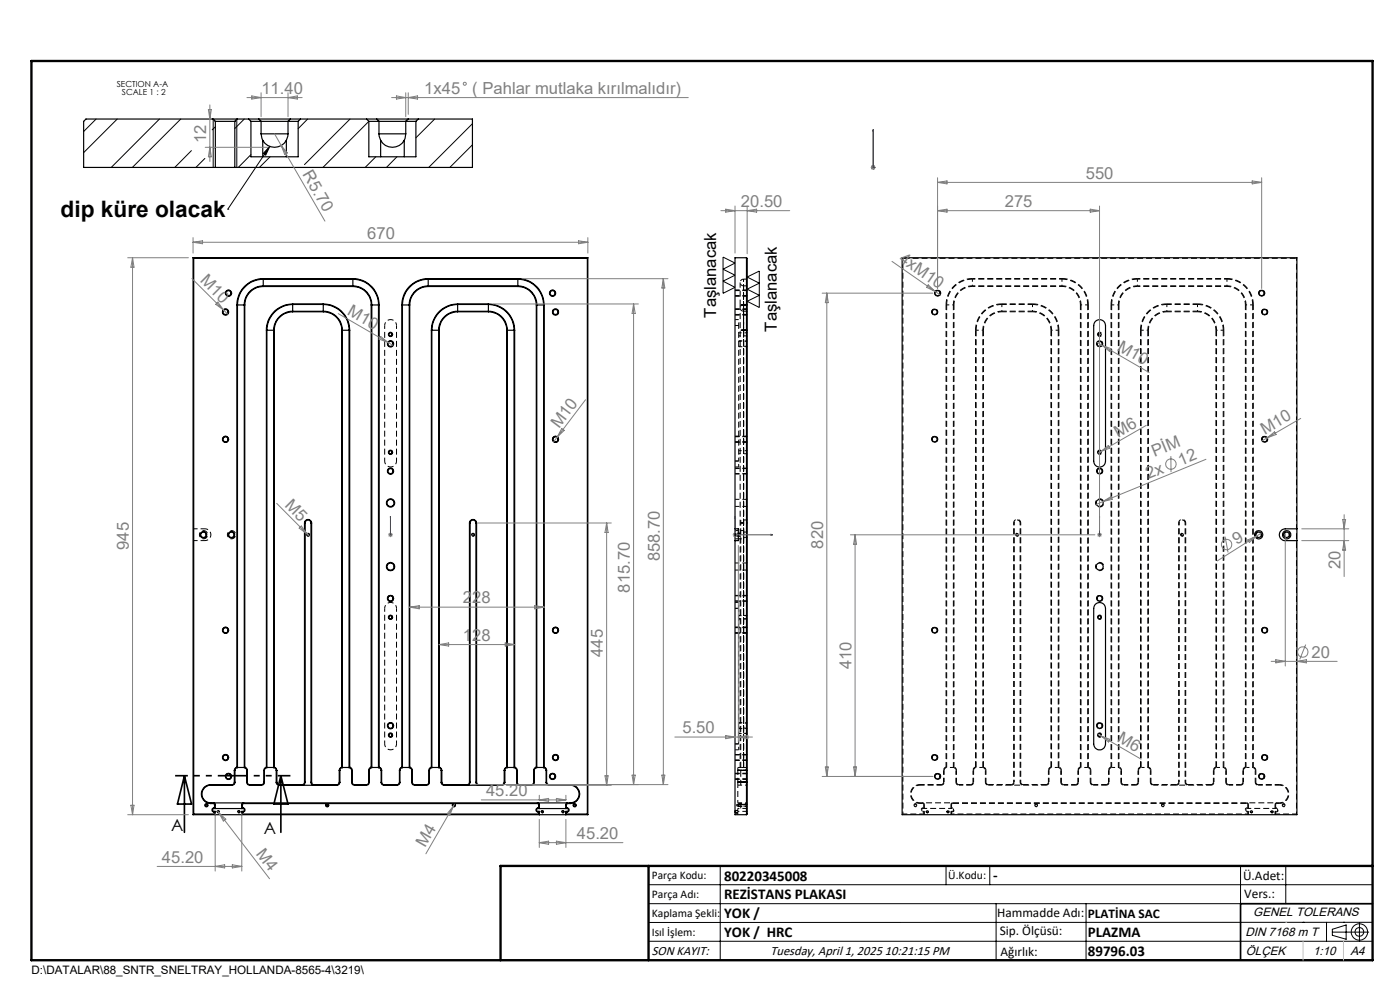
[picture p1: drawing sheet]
<svg xmlns="http://www.w3.org/2000/svg" width="297mm" height="210mm" viewBox="0 0 297 210" stroke-linecap="round" stroke-linejoin="round" font-family="sans-serif">
<defs><g id="words">
<text font-size="4.8" x="12.9" y="46">dip küre olacak</text>
<g font-size="3.5" fill="#808080">
<text x="55.5" y="19.9">11.40</text>
<text x="90" y="19.9">1x45</text>
<text x="100.2" y="19.9">( Pahlar mutlaka kırılmalıdır)</text>
<text x="43.8" y="30.4" transform="rotate(-90 43.8 30.4)">12</text>
<text x="64.1" y="37" transform="rotate(60 64.1 37)">R5.70</text>
<text x="230.4" y="37.9">550</text>
<text x="157.2" y="43.9">20.50</text>
<text x="213.2" y="43.9">275</text>
<text x="77.9" y="50.6">670</text>
<text x="42.3" y="59.7" transform="rotate(45 42.3 59.7)">M10</text>
<text x="190.5" y="55.3" transform="rotate(35 190.5 55.3)">4xM10</text>
<text x="73.5" y="66.7" transform="rotate(30 73.5 66.7)">M10</text>
<text x="236.9" y="74.2" transform="rotate(30 236.9 74.2)">M10</text>
<text x="118.6" y="91" transform="rotate(-53 118.6 91)">M10</text>
<text x="237.2" y="92.8" transform="rotate(-30 237.2 92.8)">M6</text>
<text x="268.3" y="92.2" transform="rotate(-30 268.3 92.2)">M10</text>
<text x="243.6" y="101.7" transform="rotate(-22 243.6 101.7)">2x</text>
<text x="244.9" y="96.9" transform="rotate(-22 244.9 96.9)">PİM</text>
<text x="250.5" y="98.8" transform="rotate(-22 250.5 98.8)">12</text>
<text x="60.3" y="107.4" transform="rotate(45 60.3 107.4)">M5</text>
<text x="27.3" y="116.7" transform="rotate(-90 27.3 116.7)">945</text>
<text x="139.9" y="119.1" transform="rotate(-90 139.9 119.1)">858.70</text>
<text x="174.6" y="116.4" transform="rotate(-90 174.6 116.4)">820</text>
<text x="262.4" y="115.5" transform="rotate(-32 262.4 115.5)">9</text>
<text x="133.6" y="125.7" transform="rotate(-90 133.6 125.7)">815.70</text>
<text x="284.4" y="120.7" transform="rotate(-90 284.4 120.7)">20</text>
<text x="98.2" y="128">228</text>
<text x="98.2" y="135.9">128</text>
<text x="127.9" y="139.3" transform="rotate(-90 127.9 139.3)">445</text>
<text x="180.6" y="142" transform="rotate(-90 180.6 142)">410</text>
<text x="278.2" y="139.5">20</text>
<text x="144.8" y="155.5">5.50</text>
<text x="236.9" y="157.2" transform="rotate(30 236.9 157.2)">M6</text>
<text x="103.1" y="168.9">45.20</text>
<text x="90.2" y="179.9" transform="rotate(-60 90.2 179.9)">M4</text>
<text x="122.4" y="177.9">45.20</text>
<text x="34.4" y="183">45.20</text>
<text x="54.2" y="181.2" transform="rotate(52 54.2 181.2)">M4</text>
</g>
<g font-size="3.5">
<text x="152" y="67.4" transform="rotate(-90 152 67.4)">Taşlanacak</text>
<text x="164.8" y="70.3" transform="rotate(-90 164.8 70.3)">Taşlanacak</text>
<text x="36.3" y="176.2">A</text>
<text x="56" y="177">A</text>
</g>
<g font-size="3.2">
<text x="153.6" y="190.8">REZİSTANS PLAKASI</text>
<text x="153.6" y="186.8">80220345008</text>
<text x="210.7" y="186.6">-</text>
<text x="153.6" y="194.8">YOK /</text>
<text x="153.6" y="198.8">YOK / HRC</text>
<text x="230.8" y="198.7">PLAZMA</text>
<text x="230.8" y="202.8">89796.03</text>
</g>
<g font-size="2.8">
<text x="263.7" y="186.7">Ü.Adet:</text>
<text x="263.9" y="190.5">Vers.:</text>
<text x="211.5" y="194.5">Hammadde Adı:</text>
<text x="230.8" y="194.7">PLATİNA SAC</text>
<text x="138.3" y="202.6">SON KAYIT:</text>
<text x="163.5" y="202.6">Tuesday, April 1, 2025 10:21:15 PM</text>
<text x="212.1" y="198.4">Sip. Ölçüsü:</text>
<text x="212.2" y="202.7">Ağırlık:</text>
</g>
<g font-size="2.6">
<text x="265.9" y="194.4">GENEL TOLERANS</text>
<text x="264.2" y="198.5">DIN 7168 m T</text>
<text x="264.3" y="202.6">ÖLÇEK</text>
<text x="278.5" y="202.6">1:10</text>
<text x="286.5" y="202.6">A4</text>
</g>
<g font-size="2.5">
<text x="138.3" y="186.4">Parça Kodu:</text>
<text x="138.3" y="190.5">Parça Adı:</text>
<text x="201.2" y="186.5">Ü.Kodu:</text>
<text x="138.3" y="194.5">Kaplama Şekli:</text>
<text x="138.3" y="198.6">Isıl İşlem:</text>
<text x="6.7" y="206.7">D:\DATALAR\88_SNTR_SNELTRAY_HOLLANDA-8565-4\3219\</text>
</g>
<g font-size="1.8">
<text x="24.8" y="18.4">SECTION A-A</text>
<text x="25.9" y="20.2">SCALE 1 : 2</text>
</g>
</g></defs>
<g fill="none" stroke="#000" stroke-width=".21" stroke-dasharray="1.3 .6" stroke-dashoffset=".7" stroke-linecap="butt">
<path d="M206.3 59.2v1.4M206.3 59.2h19M225.3 59.2v1.4M225.3 59.1h-19M241.3 59.2v1.4M260.3 59.2h-19M260.3 59.2v1.4M260.3 59.1h-19M157.7 64.7h-.7h.7M157.7 70h-.7h.7M200.8 64.7h1.5M206.3 60.6h19"/>
<path d="M206.3 60.8h19M207.1 70h1.4M212.5 64.6v1.4M219 64.6v1.4M224.5 70h-1.4M230.8 64.7h-1.5M235.8 64.7h1.5M241.3 60.8h19M242.1 70h1.4M247.5 64.6v1.4M254 64.6v1.4M259.5 70h-1.4"/>
<path d="M260.3 60.6h-19M265.8 64.7h-1.5M42.3 113.4a.88 .88 0 0 0 1.3 .8 .88 .88 0 0 0 .1-1.5 .88 .88 0 0 0-1.4 .5v.2M48.2 113.4a.87 .87 0 0 1 1.3-.8 .87 .87 0 0 1 .2 1.5 .87 .87 0 0 1-1.4-.5l-.1-.2M232.4 106.7a.87 .87 0 0 0 1.3 .8 .87 .87 0 0 0 .1-1.5 .87 .87 0 0 0-1.4 .5v.2M232.4 120.2a.87 .87 0 0 0 1.3 .8 .87 .87 0 0 0 .1-1.5 .87 .87 0 0 0-1.4 .5v.2M156.5 166.5v3.8M194.2 171a.25 .25 0 0 0 .3-.2 .25 .25 0 0 0-.3-.3 .25 .25 0 0 0-.2 .4M195.8 171.4a.44 .44 0 0 0-.4 .4 .44 .44 0 0 0 .4 .4M196.7 172.4a.25 .25 0 0 0 .3-.2 .25 .25 0 0 0-.3-.3 .25 .25 0 0 0-.2 .3M201 172.4a.25 .25 0 0 0 .4-.2 .25 .25 0 0 0-.3-.3 .25 .25 0 0 0-.2 .3M202 172.2a.44 .44 0 0 0 .4-.4 .44 .44 0 0 0-.4-.4"/>
<path d="M219.8 171a.25 .25 0 0 0 .3-.2 .25 .25 0 0 0-.3-.3 .25 .25 0 0 0-.2 .4M246.7 171a.25 .25 0 0 0 .3-.2 .25 .25 0 0 0-.3-.3 .25 .25 0 0 0-.2 .4M264.6 171.4a.44 .44 0 0 0-.4 .4 .44 .44 0 0 0 .4 .4M265.4 172.4a.25 .25 0 0 0 .3-.2 .25 .25 0 0 0-.2-.3 .25 .25 0 0 0-.3 .3M269.8 172.4a.25 .25 0 0 0 .3-.2 .25 .25 0 0 0-.3-.3 .25 .25 0 0 0-.2 .3M270.7 172.2a.44 .44 0 0 0 .5-.4 .44 .44 0 0 0-.5-.4M272.3 171a.25 .25 0 0 0 .3-.2 .25 .25 0 0 0-.3-.3 .25 .25 0 0 0-.2 .4"/>
</g>
<g fill="none" stroke="#000" stroke-width=".21" stroke-dasharray="1.3 .6" stroke-dashoffset=".5" stroke-linecap="butt">
<path d="M157.7 59.2a.71 .71 0 0 0-.7 .7 .71 .71 0 0 0 .7 .7M84.1 69v28.8M157.7 64.7v-4.1M157.7 64.6a.71 .71 0 0 0-.7 .7 .71 .71 0 0 0 .7 .7M157.7 70v-4M157.7 66v4M157.7 60.6v4.1M197.6 66.2a.66 .66 0 0 0 1 .6 .66 .66 0 0 0 .1-1.1 .66 .66 0 0 0-1 .3l-.1 .2M198.3 62.2a.66 .66 0 0 0 .9 .6 .66 .66 0 0 0 .1-1.1 .66 .66 0 0 0-1 .3v.2M232.6 72.9a.66 .66 0 0 0 1 .6 .66 .66 0 0 0 .1-1.1 .66 .66 0 0 0-1 .4l-.1 .1M267 62.2a.66 .66 0 0 0 .9 .6 .66 .66 0 0 0 .2-1.1 .66 .66 0 0 0-1.1 .3v.2M267.6 66.2a.66 .66 0 0 0 1 .6 .66 .66 0 0 0 .1-1.1 .66 .66 0 0 0-1 .3l-.1 .2"/>
<path d="M81.6 97.8v-28.8M156.7 97.8v-28.8M197.6 93.2a.66 .66 0 0 0 1 .6 .66 .66 0 0 0 .1-1.1 .66 .66 0 0 0-1 .3l-.1 .2M232.6 99.9a.66 .66 0 0 0 1 .6 .66 .66 0 0 0 .1-1.1 .66 .66 0 0 0-1 .4l-.1 .1M267.6 93.2a.66 .66 0 0 0 1 .6 .66 .66 0 0 0 .1-1.1 .66 .66 0 0 0-1 .3l-.1 .2M84.1 129v28.8M197.6 133.7a.66 .66 0 0 0 1 .6 .66 .66 0 0 0 .1-1.1 .66 .66 0 0 0-1 .3l-.1 .2M232.6 126.9a.66 .66 0 0 0 1 .6 .66 .66 0 0 0 .1-1.1 .66 .66 0 0 0-1 .4l-.1 .1M267.6 133.7a.66 .66 0 0 0 1 .6 .66 .66 0 0 0 .1-1.1 .66 .66 0 0 0-1 .3l-.1 .2M81.6 157.8v-28.8M156.7 157.8v-28.8M232.6 153.9a.66 .66 0 0 0 1 .6 .66 .66 0 0 0 .1-1.1 .66 .66 0 0 0-1 .4l-.1 .1"/>
<path d="M195.8 171.5a.31 .31 0 0 0-.3 .3 .31 .31 0 0 0 .3 .3M197.6 160.7a.66 .66 0 0 0 1 .6 .66 .66 0 0 0 .1-1.1 .66 .66 0 0 0-1 .3l-.1 .2M198.3 164.7a.66 .66 0 0 0 .9 .6 .66 .66 0 0 0 .1-1.1 .66 .66 0 0 0-1 .3v.2M199.7 166.5a.62 .62 0 0 0 .6-.6M200.3 163.4a.63 .63 0 0 1 .6-.6M200.7 162.7l-.4 .3-.1 .4M202 172.1a.31 .31 0 0 0 .3-.3 .31 .31 0 0 0-.3-.3M202.2 162.8a.62 .62 0 0 1 .6 .6M202.8 165.9a.63 .63 0 0 0 .6 .6M202.9 163.4l-.1-.4-.4-.3M205.9 166.5a.62 .62 0 0 0 .6-.6M206.5 163.4a.63 .63 0 0 1 .7-.6"/>
<path d="M207 162.7l-.4 .3-.2 .4M208.4 162.8a.63 .63 0 0 1 .6 .6M209 165.9a.62 .62 0 0 0 .7 .6M209.2 163.4l-.2-.4-.4-.3M214.5 166.5a.62 .62 0 0 0 .7-.6M216.4 165.9a.62 .62 0 0 0 .6 .6M221.9 166.5a.62 .62 0 0 0 .6-.6M222.5 163.4a.63 .63 0 0 1 .7-.6M223 162.7l-.4 .3-.2 .4M224.4 162.8a.62 .62 0 0 1 .6 .6M225 165.9a.63 .63 0 0 0 .7 .6M225.2 163.4l-.2-.4-.4-.3"/>
<path d="M228.2 166.5a.63 .63 0 0 0 .6-.6M228.8 163.4a.62 .62 0 0 1 .6-.6M229.2 162.7l-.4 .3-.1 .4M230.7 162.8a.62 .62 0 0 1 .6 .6M231.3 165.9a.63 .63 0 0 0 .6 .6M231.4 163.4l-.1-.4-.4-.3M234.7 166.5a.63 .63 0 0 0 .6-.6M235.3 163.4a.62 .62 0 0 1 .6-.6M235.7 162.7l-.4 .3-.1 .4M237.2 162.8a.62 .62 0 0 1 .6 .6M237.8 165.9a.63 .63 0 0 0 .6 .6M237.9 163.4l-.1-.4-.4-.3"/>
<path d="M240.9 166.5a.63 .63 0 0 0 .6-.6M241.5 163.4a.63 .63 0 0 1 .7-.6M242 162.7l-.4 .3-.2 .4M243.4 162.8a.63 .63 0 0 1 .6 .6M244 165.9a.62 .62 0 0 0 .7 .6M244.2 163.4l-.2-.4-.4-.3M249.5 166.5a.62 .62 0 0 0 .7-.6M251.4 165.9a.63 .63 0 0 0 .6 .6M256.9 166.5a.62 .62 0 0 0 .6-.6M257.5 163.4a.63 .63 0 0 1 .7-.6M258 162.7l-.4 .3-.2 .4M259.4 162.8a.62 .62 0 0 1 .6 .6"/>
<path d="M260 165.9a.63 .63 0 0 0 .7 .6M260.2 163.4l-.2-.4-.4-.3M263.2 166.5a.62 .62 0 0 0 .6-.6M263.8 163.4a.63 .63 0 0 1 .6-.6M264.2 162.7l-.4 .3-.1 .4M264.6 172.1a.31 .31 0 0 1-.3-.3 .31 .31 0 0 1 .3-.3M265.7 162.8a.63 .63 0 0 1 .6 .6M266.3 165.9a.62 .62 0 0 0 .6 .6M266.4 163.4l-.1-.4-.4-.3M267 164.7a.66 .66 0 0 0 .9 .6 .66 .66 0 0 0 .2-1.1 .66 .66 0 0 0-1.1 .3v.2M267.6 160.7a.66 .66 0 0 0 1 .6 .66 .66 0 0 0 .1-1.1 .66 .66 0 0 0-1 .3l-.1 .2M270.7 171.5a.31 .31 0 0 1 .4 .3 .31 .31 0 0 1-.4 .3"/>
</g>
<g fill="none" stroke="#000" stroke-width=".21" stroke-dasharray="1.3 .6" stroke-dashoffset=".6" stroke-linecap="butt">
<path d="M81.6 69a1.26 1.26 0 0 1 1.3-1.2 1.26 1.26 0 0 1 1.2 1.2M156.7 69v-1.2M84.1 97.8a1.26 1.26 0 0 1-1.2 1.3 1.26 1.26 0 0 1-1.3-1.3M156.7 99.1v-1.3M43.5 112.2a1.25 1.25 0 0 1 1.2 1.2 1.25 1.25 0 0 1-1.2 1.3M156 113.7h1.1M156.6 114.3h1.2M157.1 110.9h1.3M157.1 113.2h-1.1M157.1 113.7h-1.1M157.1 113.1h-1.1M157.8 112.5h-1.2"/>
<path d="M158.4 110.3h-1.3M81.6 129a1.26 1.26 0 0 1 1.3-1.2 1.26 1.26 0 0 1 1.2 1.2M156.7 129v-1.2M84.1 157.8a1.26 1.26 0 0 1-1.2 1.3 1.26 1.26 0 0 1-1.3-1.3M156.7 159.1v-1.3M156.4 171h2M157.1 170.7h1.3M157.1 165.9h1.3M158.4 170.7h-1.3M158.4 165.9h-1.3M158.4 170.6h-2M193.9 170.8a.33 .33 0 0 0 .5 .3 .33 .33 0 0 0 .1-.5 .33 .33 0 0 0-.6 .1v.1"/>
<path d="M194 170.8a.21 .21 0 0 1 .3-.2 .21 .21 0 0 1 .1 .3 .21 .21 0 0 1-.4 0v-.1M195.2 170.3a1.88 1.88 0 0 1-1.9-1.9 1.88 1.88 0 0 1 1.9-1.9M202.2 162.8h-1.3M208.4 162.8h-1.2M219.5 170.8a.33 .33 0 0 0 .5 .3 .33 .33 0 0 0 .1-.5 .33 .33 0 0 0-.6 .1v.1M219.6 170.8a.21 .21 0 0 1 .3-.2 .21 .21 0 0 1 .1 .3 .21 .21 0 0 1-.3 0l-.1-.1M224.4 162.8h-1.2M230.7 162.8h-1.3M235.9 162.8h1.3M242.2 162.8h1.2M246.4 170.8a.33 .33 0 0 0 .5 .3 .33 .33 0 0 0 .1-.5 .33 .33 0 0 0-.6 .1v.1M246.5 170.8a.21 .21 0 0 1 .3-.2 .21 .21 0 0 1 .1 .3 .21 .21 0 0 1-.4 0v-.1"/>
<path d="M258.2 162.8h1.2M264.4 162.8h1.3M264.7 172.7h-62.8M271.4 170.3h-76.2M271.4 166.5a1.88 1.88 0 0 1 1.9 1.9 1.88 1.88 0 0 1-1.9 1.9M272 170.8a.33 .33 0 0 0 .5 .3 .33 .33 0 0 0 .1-.5 .33 .33 0 0 0-.6 .1v.1M272.1 170.8a.21 .21 0 0 1 .3-.2 .21 .21 0 0 1 .1 .3 .21 .21 0 0 1-.3 0l-.1-.1"/>
</g>
<g fill="none" stroke="#000" stroke-width=".21" stroke-dasharray="1.3 .6" stroke-dashoffset=".3" stroke-linecap="butt">
<path d="M158.4 59.2h-.7M156 61.5h2.5M156 62.8h2.5M157.7 60.6h.7M157.7 64.7h.7M157.7 66h.7M157.7 70h.7M158.4 64.7h-.7M158.4 70h-.7M158.4 64.6h-.7M158.5 66.8h-2.5M158.5 65.5h-2.5"/>
<path d="M202.3 64.7a4 4 0 0 1 4-4.1M208.5 70a4 4 0 0 1 4-4M219 66a4 4 0 0 1 4.1 4M225.3 60.6a4 4 0 0 1 4 4.1M241.3 60.6a4 4 0 0 0-4 4.1M247.5 66a4 4 0 0 0-4 4M258.1 70a4 4 0 0 0-4.1-4M264.3 64.7a4 4 0 0 0-4-4.1M158.5 93.8h-2.5M158.5 92.5h-2.5M158.5 99.3h-2.5M41 112.2h2.5"/>
<path d="M43.5 114.7h-2.5M156 114.3h.6M156.6 112.5h-.6M158.5 100.5h-2.5M158.5 134.3h-2.5M158.5 133h-2.5M158.5 127.5h-2.5M158.5 126.3h-2.5M156 164h2.5M156 165.3h2.5M156.5 172.1v.7M156.5 163.4v2.5"/>
<path d="M158.4 162.8h-.7M158.5 161.3h-2.5M158.5 160h-2.5M195.2 166.5h4.5M196 172.7h-4.5M196 170.7v.7M196.1 172.1v.7M199.7 166.4h-4.5M200.2 163.4v2.5M200.3 163.4v2.5M201.7 172.8v-.7M201.9 171.4v-.7"/>
<path d="M202.8 165.9v-2.5M202.9 165.9v-2.5M203.4 166.5h2.5M205.9 166.4h-2.5M206.4 163.4v2.5M206.5 163.4v2.5M209 165.9v-2.5M209.2 165.9v-2.5M222.4 163.4v2.5M222.5 163.4v2.5M225 165.9v-2.5M225.2 165.9v-2.5"/>
<path d="M225.7 166.5h2.5M228.2 166.4h-2.5M228.7 163.4v2.5M228.8 163.4v2.5M231.3 165.9v-2.5M231.4 165.9v-2.5M235.2 163.4v2.5M235.3 165.9v-2.5M237.8 163.4v2.5M237.9 165.9v-2.5M238.4 166.5h2.5M240.9 166.4h-2.5"/>
<path d="M241.4 163.4v2.5M241.5 165.9v-2.5M244 163.4v2.5M244.2 165.9v-2.5M257.4 163.4v2.5M257.5 165.9v-2.5M260 163.4v2.5M260.2 165.9v-2.5M260.7 166.5h2.5M263.2 166.4h-2.5M263.7 163.4v2.5M263.8 165.9v-2.5"/>
<path d="M264.7 170.7v.7M264.8 172.8v-.7M266.3 163.4v2.5M266.4 165.9v-2.5M266.9 166.5h4.5M270.5 172.1v.7M270.6 171.4v-.7M271.4 166.4h-4.5M275 172.7h-4.4"/>
</g>
<g fill="none" stroke="#000" stroke-width=".25">
<path d="M45.2 25.3h5.1M45.2 25.3h-27l-.5 .4v9.8h28M45.2 25.3l.5 .4M45.7 25.7h4.1M45.7 35.5h4.1M45.7 25.7v9.8M49.8 25.7v9.8M50.3 25.3l-.5 .4M50.3 25.3h2.4M52.7 25.3h2.2M52.7 25.3l.5 .4M53.2 25.7h2.2"/>
<path d="M53.2 25.7v7.6h10.1v-7.6M54.9 25.3h6.6M54.9 25.3l.5 .4M55.4 28.4l.3 1.4M55.4 25.7h5.7M55.4 28.4h5.7M55.4 25.7v2.7M55.7 29.8a2.86 2.86 0 0 0 5 0M55.7 29.8v3.5M60.7 29.8v3.5M61.1 25.7v3.2l-.4 .9M61.1 25.7h2.2"/>
<path d="M63.7 25.3h-2.1l-.5 .4M63.7 25.3h14.1M63.7 25.3l-.4 .4M77.8 25.3h2.1M77.8 25.3l.4 .4M78.2 25.7h2.2M78.2 25.7v7.6h10v-7.6M79.9 25.3h6.6M79.9 25.3l.5 .4M80.4 28.4l.4 1.4M80.4 25.7h5.7M80.4 28.4h5.7"/>
<path d="M80.4 25.7v2.7M80.8 29.8a2.86 2.86 0 0 0 5 0M80.8 29.8v3.5M85.8 29.8v3.5M86.1 28.4l-.3 1.4M86.1 25.7h2.1M86.1 25.7v2.7M88.8 25.3h-2.2l-.5 .4M88.8 25.3h11.4v10.2h-50.4M88.8 25.3l-.6 .4M41 54.7l.1 .1M41 54.7h83.7"/>
<path d="M41 54.7v118.1M41.1 54.8v117.9M41.1 54.8h83.5M55.8 59.1a5.5 5.5 0 0 0-5.5 5.6M55.8 59.2a5.5 5.5 0 0 0-5.4 5.5M55.8 59.2v1.4M55.8 59.1h19.1M55.8 59.1v.1M55.8 59.2h19.1M74.9 59.1a5.6 5.6 0 0 1 5.5 5.6M74.9 59.2a5.5 5.5 0 0 1 5.4 5.5M74.9 59.2v1.4"/>
<path d="M74.9 59.1v.1M90.8 59.1a5.5 5.5 0 0 0-5.5 5.6M90.8 59.2a5.5 5.5 0 0 0-5.4 5.5M90.8 59.2v1.4M90.8 59.1h19.1M90.8 59.1v.1M90.8 59.2h19.1M109.9 59.1a5.6 5.6 0 0 1 5.5 5.6M109.9 59.2a5.5 5.5 0 0 1 5.4 5.5M109.9 59.2v1.4M109.9 59.1v.1M124.6 54.8v117.9"/>
<path d="M124.7 54.7l-.1 .1M124.7 54.7v118.1M158.4 54.7h-2.5v57.5M158.4 54.7v118.1M158.4 54.7l.1 .1v117.9l-.1 .1M191.4 54.7h83.7v118.1h-83.7zM50.3 64.7v98M50.3 64.7h.1M50.4 64.7h1.4M50.4 64.7v98.1M51.8 64.7h.1M51.8 64.7v98.1"/>
<path d="M51.9 64.7v98M55.8 60.8a4 4 0 0 0-3.9 3.9M55.8 60.6a4 4 0 0 0-4 4.1M55.8 60.8h19.1M55.8 60.6v.2M55.8 60.6h19.1M56.5 70.1h.1M56.5 70.1v92.6M56.6 70.1h1.5M56.6 70.1v92.7M58.1 70.1h.1M58.1 70.1v92.7"/>
<path d="M58.2 70.1v92.6M62.1 66.1a4 4 0 0 0-3.9 4M62.1 64.5a5.5 5.5 0 0 0-5.6 5.6M62.1 64.6a5.5 5.5 0 0 0-5.5 5.5M62.1 66a4 4 0 0 0-4 4.1M62.1 64.6v1.4M62.1 66.1h6.5M62.1 64.5h6.5M62.1 66h6.5M62.1 64.5v.1M62.1 66v.1M62.1 64.6h6.5"/>
<path d="M68.6 66.1a3.9 3.9 0 0 1 3.9 4M68.6 66a4 4 0 0 1 4 4.1M68.6 64.6a5.5 5.5 0 0 1 5.4 5.5M68.6 64.5a5.6 5.6 0 0 1 5.6 5.6M68.6 64.6v1.4M68.6 64.5v.1M68.6 66v.1M72.5 70.1v92.6M72.5 70.1h.1M72.6 70.1h1.4M72.6 70.1v92.7M74 70.1h.2"/>
<path d="M74 70.1v92.7M74.2 70.1v92.6M74.9 60.8a3.9 3.9 0 0 1 3.8 3.9M74.9 60.6a4.1 4.1 0 0 1 4 4.1M74.9 60.6v.2M78.7 64.7v98M78.7 64.7h.2M78.9 64.7h1.4M78.9 64.7v98.1M80.3 64.7h.1M80.3 64.7v98.1M80.4 64.7v98"/>
<path d="M85.3 64.7v98M85.3 64.7h.1M85.4 64.7h1.4M85.4 64.7v98.1M86.8 64.7h.1M86.8 64.7v98.1M86.9 64.7v98M90.8 60.8a4 4 0 0 0-3.9 3.9M90.8 60.6a4.1 4.1 0 0 0-4 4.1M90.8 60.8h19.1M90.8 60.6v.2M90.8 60.6h19.1"/>
<path d="M91.5 70.1h.1M91.5 70.1v92.6M91.6 70.1h1.5M91.6 70.1v92.7M93.1 70.1h.1M93.1 70.1v92.7M93.2 70.1v92.6M97.1 64.5a5.6 5.6 0 0 0-5.6 5.6M97.1 64.6a5.5 5.5 0 0 0-5.5 5.5M97.1 66.1a4 4 0 0 0-3.9 4M97.1 66a4 4 0 0 0-4 4.1M97.1 64.6v1.4"/>
<path d="M97.1 66.1h6.5M97.1 64.5h6.5M97.1 64.5v.1M97.1 66v.1M97.1 66h6.5M97.1 64.6h6.5M103.6 64.6a5.5 5.5 0 0 1 5.4 5.5M103.6 64.5a5.6 5.6 0 0 1 5.6 5.6M103.6 66.1a3.9 3.9 0 0 1 3.9 4M103.6 66a4 4 0 0 1 4 4.1M103.6 64.6v1.4M103.6 64.5v.1"/>
<path d="M103.6 66v.1M107.5 70.1h.1M107.5 70.1v92.6M107.6 70.1h1.4M107.6 70.1v92.7M109 70.1h.2M109 70.1v92.7M109.2 70.1v92.6M109.9 60.8a4 4 0 0 1 3.9 3.9M109.9 60.6a4.1 4.1 0 0 1 4 4.1M109.9 60.6v.2M113.8 64.7v98"/>
<path d="M113.8 64.7h.1M113.9 64.7h1.4M113.9 64.7v98.1M115.3 64.7h.1M115.3 64.7v98.1M115.4 64.7v98M232.4 68.2a1.26 1.26 0 0 1 1.3-.3 1.26 1.26 0 0 1 .8 1.2v28.7a1.25 1.25 0 0 1-1.2 1.3 1.25 1.25 0 0 1-1.3-1.3v-28.7zM64.6 110.9a.76 .76 0 0 1 .8-.7 .76 .76 0 0 1 .7 .7M64.6 110.9v55M64.6 110.9h.1M64.7 110.9a.62 .62 0 0 1 .7-.6 .62 .62 0 0 1 .6 .6M64.7 110.9v55"/>
<path d="M66 110.9h.1M66 110.9v55M66.1 110.9v55M99.6 110.9a.76 .76 0 0 1 .7-.7 .76 .76 0 0 1 .8 .7M99.6 110.9v55M99.6 110.9h.1M99.7 110.9a.62 .62 0 0 1 .6-.6 .62 .62 0 0 1 .7 .6M99.7 110.9v55M101 110.9h.1M101 110.9v55M101.1 110.9v55M155.9 112.2v2.5"/>
<path d="M155.9 114.7v58.1h2.5M155.9 112.2h.7v2.5h-.7M275.1 112.2h-2.4a1.25 1.25 0 0 0-1.3 1.2 1.25 1.25 0 0 0 1.3 1.3h2.4M232.4 128.2a1.26 1.26 0 0 1 1.3-.3 1.26 1.26 0 0 1 .8 1.2v28.7a1.25 1.25 0 0 1-1.2 1.3 1.25 1.25 0 0 1-1.3-1.3v-28.7zM41 172.8h83.7M41.1 172.7h4.4M41.1 172.7l-.1 .1M44.7 166.4a2.01 2.01 0 0 0-2 2 2.01 2.01 0 0 0 2 2.1M44.7 166.6a1.87 1.87 0 0 0-1.8 1.8 1.87 1.87 0 0 0 1.8 1.9M44.7 170.5h.6M44.7 166.4h4.5M44.7 166.4v.2"/>
<path d="M44.7 170.3v.2M44.7 166.6h4.5M44.7 170.3h76.3M45.3 170.5l.2 .2M45.3 170.5v-.2l.2 .1 .1 .3M45.4 171.4a.44 .44 0 0 0-.4 .4 .44 .44 0 0 0 .4 .5M45.4 171.5a.3 .3 0 0 0-.3 .3 .3 .3 0 0 0 .3 .3M45.4 172.3h.1M45.4 171.4h.1M45.4 172.1h.2M45.4 171.5h6.1M45.4 171.4v.1"/>
<path d="M45.4 172.1v.2M45.5 170.7v.7M45.5 172.3v.4M45.5 170.7h.1M45.6 172.1v.7l-.1-.1M45.6 172.1l-.1 .2M45.6 170.7v.8l-.1-.1M49.2 166.4v.2M49.7 165.9l-.2 .5h-.3M49.7 163.4v2.5M49.7 165.9h.1M49.7 163.4h.1"/>
<path d="M49.8 165.9a.6 .6 0 0 1-.6 .7M49.8 163.4v2.5M50.3 162.7l-.4 .3-.2 .4M50.3 162.7l.1 .1M50.4 162.8l-.5 .3-.1 .3M50.4 162.8h1.4M51.3 172.1h.2M51.3 172.1l.1 .2M51.3 172.1v.7l.1-.1M51.3 170.7v.8l.1-.1M51.3 170.7h.1M51.4 172.3h.1"/>
<path d="M51.4 172.7h62.9M51.4 171.4h.1M51.4 170.7v.7M51.4 172.3v.4M51.5 171.5a.3 .3 0 0 1 .4 .3 .3 .3 0 0 1-.4 .3M51.5 171.4a.44 .44 0 0 1 .5 .4 .44 .44 0 0 1-.5 .5M51.5 171.4v.1M51.5 172.1v.2M51.7 170.5l-.3 .2M51.7 170.5v-.2l-.3 .1-.1 .3M51.7 170.5h62.3M51.8 162.8l.3 .1 .3 .5"/>
<path d="M51.9 162.7a.68 .68 0 0 1 .6 .7M51.9 162.7l-.1 .1M52.4 165.9a.6 .6 0 0 0 .6 .7M52.4 165.9h.1M52.4 163.4h.1M52.4 163.4v2.5M52.5 165.9a.49 .49 0 0 0 .5 .5M52.5 163.4v2.5M53 166.4h2.5M53 166.6h2.5M53 166.4v.2M55.5 166.4v.2"/>
<path d="M56 165.9l-.3 .5h-.2M56 163.4v2.5M56 165.9h.1M56 163.4h.1M56.1 165.9a.6 .6 0 0 1-.6 .7M56.1 163.4v2.5M56.5 162.7a.68 .68 0 0 0-.5 .7M56.5 162.7l.1 .1M56.6 162.8l-.4 .2-.1 .4M56.6 162.8h1.5M58.1 162.8l.4 .2 .1 .4M58.2 162.7l.4 .3 .1 .4"/>
<path d="M58.2 162.7l-.1 .1M58.6 165.9a.6 .6 0 0 0 .6 .7M58.6 165.9h.1M58.6 163.4h.1M58.6 163.4v2.5M58.7 165.9l.2 .4 .3 .1M58.7 163.4v2.5M59.2 166.4h4.9M59.2 166.6h12.3M59.2 166.4v.2M64.6 165.9l-.1 .4-.4 .1M64.6 165.9h.1"/>
<path d="M64.7 165.9a.66 .66 0 0 1-.6 .7v-.2M66 165.9a.6 .6 0 0 0 .6 .7v-.2M66 165.9h.1M66.1 165.9l.2 .5h.3M66.6 166.4h4.9M71.5 166.4v.2M72 165.9l-.1 .3-.4 .2M72 163.4v2.5M72 165.9h.1M72 163.4h.1M72.1 165.9a.66 .66 0 0 1-.6 .7M72.1 163.4v2.5"/>
<path d="M72.5 162.7a.68 .68 0 0 0-.5 .7M72.5 162.7l.1 .1M72.6 162.8l-.3 .1-.2 .5M72.6 162.8h1.4M74 162.8l.4 .1 .2 .5M74.2 162.7a.68 .68 0 0 1 .5 .7M74.2 162.7l-.2 .1M74.6 165.9a.6 .6 0 0 0 .6 .7M74.6 165.9h.1M74.6 163.4h.1M74.6 163.4v2.5M74.7 165.9l.2 .5h.3"/>
<path d="M74.7 163.4v2.5M75.2 166.4h2.5M75.2 166.6h2.5M75.2 166.4v.2M77.7 166.4v.2M78.2 165.9l-.1 .4-.4 .1M78.2 163.4v2.5M78.2 165.9h.2M78.2 163.4h.2M78.4 165.9a.6 .6 0 0 1-.7 .7M78.4 163.4v2.5M78.7 162.7a.68 .68 0 0 0-.5 .7"/>
<path d="M78.7 162.7l.2 .1M78.9 162.8l-.3 .1-.2 .5M78.9 162.8h1.4M80.3 162.8l.3 .1 .3 .5M80.4 162.7a.68 .68 0 0 1 .6 .7M80.4 162.7l-.1 .1M80.9 165.9a.6 .6 0 0 0 .6 .7M80.9 165.9h.1M80.9 163.4v2.5M80.9 163.4h.1M81 165.9l.1 .4 .4 .1M81 163.4v2.5"/>
<path d="M81.5 166.4h2.7M81.5 166.6h2.7M81.5 166.4v.2M84.2 166.4v.2M84.7 165.9l-.2 .5h-.3M84.7 163.4v2.5M84.7 165.9h.1M84.7 163.4h.1M84.8 165.9a.6 .6 0 0 1-.6 .7M84.8 163.4v2.5M85.3 162.7a.68 .68 0 0 0-.6 .7M85.3 162.7l.1 .1"/>
<path d="M85.4 162.8l-.4 .2-.2 .4M85.4 162.8h1.4M86.8 162.8l.4 .2 .1 .4M86.9 162.7a.68 .68 0 0 1 .6 .7M86.9 162.7l-.1 .1M87.3 165.9a.6 .6 0 0 0 .7 .7M87.3 165.9h.2M87.3 163.4h.2M87.3 163.4v2.5M87.5 165.9l.2 .5h.3M87.5 163.4v2.5M88 166.4h2.5"/>
<path d="M88 166.6h2.5M88 166.4v.2M90.5 166.4v.2M91 165.9l-.2 .4-.3 .1M91 163.4v2.5M91 165.9h.1M91 163.4h.1M91.1 165.9a.6 .6 0 0 1-.6 .7M91.1 163.4v2.5M91.5 162.7a.68 .68 0 0 0-.5 .7M91.5 162.7l.1 .1M91.6 162.8l-.3 .1-.2 .5"/>
<path d="M91.6 162.8h1.5M93.1 162.8l.4 .3 .1 .3M93.2 162.7l.4 .3 .1 .4M93.2 162.7l-.1 .1M93.6 165.9a.6 .6 0 0 0 .6 .7M93.6 165.9h.1M93.6 163.4h.1M93.6 163.4v2.5M93.7 165.9l.2 .5h.3M93.7 163.4v2.5M94.2 166.4h4.9M94.2 166.6h12.3"/>
<path d="M94.2 166.4v.2M99.6 165.9l-.2 .5h-.3M99.6 165.9h.1M99.7 165.9a.6 .6 0 0 1-.6 .7v-.2M101 165.9a.6 .6 0 0 0 .6 .7v-.2M101 165.9h.1M101.1 165.9l.1 .3 .4 .2M101.6 166.4h4.9M106.5 166.4v.2M107 165.9l-.2 .5h-.3M107 163.4v2.5M107 165.9h.1"/>
<path d="M107 163.4h.1M107.1 165.9a.6 .6 0 0 1-.6 .7M107.1 163.4v2.5M107.5 162.7a.68 .68 0 0 0-.5 .7M107.5 162.7l.1 .1M107.6 162.8l-.3 .1-.2 .5M107.6 162.8h1.4M109 162.8l.4 .1 .2 .5M109.2 162.7a.68 .68 0 0 1 .5 .7M109.2 162.7l-.2 .1M109.6 165.9a.6 .6 0 0 0 .6 .7M109.6 165.9h.1"/>
<path d="M109.6 163.4h.1M109.6 163.4v2.5M109.7 165.9l.2 .4 .3 .1M109.7 163.4v2.5M110.2 166.4h2.5M110.2 166.4v.2M110.2 166.6h2.5M112.7 166.4v.2M113.2 165.9l-.1 .3-.4 .2M113.2 163.4v2.5M113.2 165.9h.1M113.2 163.4h.1"/>
<path d="M113.3 165.9a.6 .6 0 0 1-.6 .7M113.3 163.4v2.5M113.8 162.7l-.4 .3-.2 .4M113.8 162.7l.1 .1M113.9 162.8l-.5 .3-.1 .3M113.9 162.8h1.4M114 170.5l.3 .2M114 170.5v-.2l.3 .1 .1 .3M114.2 171.4a.44 .44 0 0 0-.5 .4 .44 .44 0 0 0 .5 .5M114.2 171.5a.3 .3 0 0 0-.4 .3 .3 .3 0 0 0 .4 .3M114.2 172.3h.1M114.2 171.4h.1"/>
<path d="M114.2 172.1h.2M114.2 171.5h6.1M114.2 171.4v.1M114.2 172.1v.2M114.3 170.7v.7M114.3 172.3v.4M114.3 170.7h.1M114.4 172.1v.7l-.1-.1M114.4 172.1l-.1 .2M114.4 170.7v.8l-.1-.1M115.3 162.8l.3 .1 .3 .5M115.4 162.7a.68 .68 0 0 1 .6 .7"/>
<path d="M115.4 162.7l-.1 .1M115.9 165.9a.6 .6 0 0 0 .6 .7M115.9 165.9h.1M115.9 163.4h.1M115.9 163.4v2.5M116 165.9a.49 .49 0 0 0 .5 .5M116 163.4v2.5M116.5 166.4h4.5M116.5 166.6h4.5M116.5 166.4v.2M120.1 172.1v.7l.1-.1M120.1 172.1h.2"/>
<path d="M120.1 170.7v.8l.1-.1M120.1 170.7h.1M120.1 172.1l.1 .2M120.2 172.3h.1M120.2 172.7h4.4M120.2 170.7v.7M120.2 172.3v.4M120.2 171.4h.1M120.3 171.4a.44 .44 0 0 1 .4 .4 .44 .44 0 0 1-.4 .5M120.3 171.5a.3 .3 0 0 1 .3 .3 .3 .3 0 0 1-.3 .3M120.3 171.4v.1M120.3 172.1v.2"/>
<path d="M120.4 170.5l-.2 .2M120.4 170.5v-.2l-.2 .1-.1 .3M120.4 170.5h.6M121 166.4a2.01 2.01 0 0 1 2 2 2.01 2.01 0 0 1-2 2.1M121 166.6a1.87 1.87 0 0 1 1.8 1.8 1.87 1.87 0 0 1-1.8 1.9M121 166.4v.2M121 170.3v.2M124.6 172.7l.1 .1M106.2 203.7h185"/>
<circle cx="47.8" cy="66.2" r=".67"/>
<circle cx="47.8" cy="66.2" r=".52"/>
<circle cx="48.5" cy="62.2" r=".54"/>
<circle cx="48.5" cy="62.2" r=".66"/>
<circle cx="82.8" cy="72.9" r=".52"/>
<circle cx="82.8" cy="70.9" r=".44"/>
<circle cx="82.8" cy="72.9" r=".66"/>
<circle cx="82.9" cy="70.9" r=".33"/>
<circle cx="117.2" cy="62.2" r=".66"/>
<circle cx="117.2" cy="62.2" r=".54"/>
<circle cx="117.8" cy="66.2" r=".67"/>
<circle cx="117.9" cy="66.2" r=".54"/>
<circle cx="198.3" cy="66.2" r=".54"/>
<circle cx="198.9" cy="62.2" r=".52"/>
<circle cx="233.3" cy="72.9" r=".54"/>
<circle cx="233.3" cy="70.9" r=".33"/>
<circle cx="267.6" cy="62.2" r=".54"/>
<circle cx="268.3" cy="66.2" r=".52"/>
<circle cx="47.8" cy="93.2" r=".52"/>
<circle cx="47.9" cy="93.2" r=".66"/>
<circle cx="82.8" cy="95.9" r=".46"/>
<circle cx="82.8" cy="99.9" r=".52"/>
<circle cx="82.8" cy="99.9" r=".66"/>
<circle cx="82.9" cy="95.9" r=".33"/>
<circle cx="117.8" cy="93.2" r=".66"/>
<circle cx="117.9" cy="93.2" r=".54"/>
<circle cx="198.3" cy="93.2" r=".54"/>
<circle cx="233.3" cy="99.9" r=".54"/>
<circle cx="233.3" cy="95.9" r=".34"/>
<circle cx="268.3" cy="93.2" r=".52"/>
<circle cx="43.1" cy="113.4" r=".56"/>
<circle cx="43.2" cy="113.4" r=".69"/>
<circle cx="49.1" cy="113.4" r=".69"/>
<circle cx="49.1" cy="113.4" r=".57"/>
<circle cx="65.3" cy="113.4" r=".27"/>
<circle cx="82.8" cy="106.7" r=".87"/>
<circle cx="82.9" cy="106.7" r=".76"/>
<circle cx="100.3" cy="113.4" r=".26"/>
<circle cx="215.8" cy="113.4" r=".26"/>
<circle cx="233.3" cy="106.7" r=".76"/>
<circle cx="250.8" cy="113.4" r=".26"/>
<circle cx="267" cy="113.4" r=".89"/>
<circle cx="267" cy="113.4" r=".55"/>
<circle cx="273" cy="113.4" r=".55"/>
<circle cx="273" cy="113.4" r=".87"/>
<circle cx="47.8" cy="133.7" r=".52"/>
<circle cx="47.9" cy="133.7" r=".66"/>
<circle cx="82.8" cy="126.9" r=".53"/>
<circle cx="82.8" cy="126.9" r=".67"/>
<circle cx="82.8" cy="120.2" r=".87"/>
<circle cx="82.8" cy="130.9" r=".44"/>
<circle cx="82.9" cy="120.2" r=".76"/>
<circle cx="82.9" cy="130.9" r=".33"/>
<circle cx="117.8" cy="133.7" r=".66"/>
<circle cx="117.9" cy="133.7" r=".54"/>
<circle cx="198.3" cy="133.7" r=".54"/>
<circle cx="233.3" cy="126.9" r=".55"/>
<circle cx="233.3" cy="120.2" r=".76"/>
<circle cx="233.3" cy="130.9" r=".33"/>
<circle cx="268.3" cy="133.7" r=".52"/>
<circle cx="82.8" cy="155.9" r=".46"/>
<circle cx="82.8" cy="153.9" r=".52"/>
<circle cx="82.8" cy="153.9" r=".66"/>
<circle cx="82.9" cy="155.9" r=".33"/>
<circle cx="233.3" cy="155.9" r=".33"/>
<circle cx="233.3" cy="153.9" r=".54"/>
<circle cx="43.8" cy="170.8" r=".32"/>
<circle cx="43.8" cy="170.8" r=".2"/>
<circle cx="46.3" cy="172.2" r=".2"/>
<circle cx="47.8" cy="160.7" r=".52"/>
<circle cx="47.9" cy="160.7" r=".66"/>
<circle cx="48.5" cy="164.7" r=".54"/>
<circle cx="48.5" cy="164.7" r=".67"/>
<circle cx="50.7" cy="172.2" r=".2"/>
<circle cx="69.4" cy="170.8" r=".2"/>
<circle cx="69.4" cy="170.8" r=".33"/>
<circle cx="96.3" cy="170.8" r=".2"/>
<circle cx="96.3" cy="170.8" r=".33"/>
<circle cx="115.1" cy="172.2" r=".2"/>
<circle cx="117.2" cy="164.7" r=".67"/>
<circle cx="117.2" cy="164.7" r=".54"/>
<circle cx="117.8" cy="160.7" r=".66"/>
<circle cx="117.9" cy="160.7" r=".54"/>
<circle cx="119.4" cy="172.2" r=".2"/>
<circle cx="121.9" cy="170.8" r=".19"/>
<circle cx="121.9" cy="170.8" r=".33"/>
<circle cx="196.7" cy="172.2" r=".2"/>
<circle cx="198.3" cy="160.7" r=".54"/>
<circle cx="198.9" cy="164.7" r=".52"/>
<circle cx="201.1" cy="172.2" r=".2"/>
<circle cx="265.5" cy="172.2" r=".2"/>
<circle cx="267.6" cy="164.7" r=".54"/>
<circle cx="268.3" cy="160.7" r=".52"/>
<circle cx="269.8" cy="172.2" r=".2"/>
</g>
<g fill="none" stroke="#000" stroke-width=".21" stroke-dasharray="1.3 .6" stroke-dashoffset=".4" stroke-linecap="butt">
<path d="M156 66.7h2.4M156 62.7h2.4M156.7 69h-.7M156.7 67.8h-.7M158.4 65.6h-2.4M158.4 61.6h-2.4M202.4 64.7a3.9 3.9 0 0 1 3.9-3.9M208.6 70a3.9 3.9 0 0 1 3.9-3.9M219 66.1a3.9 3.9 0 0 1 4 3.9M225.3 60.8a3.9 3.9 0 0 1 3.9 3.9M237.4 64.7a3.9 3.9 0 0 1 3.9-3.9M243.6 70a3.9 3.9 0 0 1 3.9-3.9"/>
<path d="M254 66.1a3.9 3.9 0 0 1 4 3.9M260.3 60.8a3.9 3.9 0 0 1 3.9 3.9M156 93.7h2.4M156 99.1h.7M156.7 97.8h-.7M158.4 92.6h-2.4M158.4 99.4h-2.4M156 107.4h2.4M156 100.5h2.4M157.8 113.4v.9M157.8 112.5v.9M158.4 105.9h-2.4"/>
<path d="M158.4 119.4h-2.4M216.5 110.9a.75 .75 0 0 0-.7-.7 .75 .75 0 0 0-.8 .7M251.5 110.9a.75 .75 0 0 0-.7-.7 .75 .75 0 0 0-.8 .7M266.4 113.4a.69 .69 0 0 0 .9 .6 .69 .69 0 0 0 .2-1.1 .69 .69 0 0 0-1.1 .3v.2M272.3 113.4a.69 .69 0 0 0 1 .6 .69 .69 0 0 0 .1-1.1 .69 .69 0 0 0-1.1 .3v.2M156 134.2h2.4M156 120.9h2.4M156 127.5h2.4M156.7 129h-.7M156.7 127.8h-.7M158.4 133.1h-2.4M158.4 126.4h-2.4"/>
<path d="M156 159.1h.7M156.7 157.8h-.7M156 161.2h2.4M156 165.2h2.4M157.1 171.5v-.8M157.4 162.8h-.9M158.4 160.1h-2.4M158.4 164.1h-2.4M195.2 166.4a2 2 0 0 0-2 2 2 2 0 0 0 2 2M196.1 171.5v-.8M200.2 165.9l-.2 .4-.3 .1M201.7 170.7v.8"/>
<path d="M202 171.5h-6.2M203.4 166.4l-.3-.1-.2-.4M206.4 165.9l-.1 .4-.4 .1M209.7 166.4l-.4-.1-.1-.4M215 165.9l-.1 .4-.4 .1M217 166.4l-.3-.1-.2-.4M222.4 165.9l-.1 .4-.4 .1M225.7 166.4l-.4-.1-.1-.4M228.7 165.9l-.2 .4-.3 .1M231.9 166.4l-.3-.1-.2-.4M235.2 165.9l-.2 .4-.3 .1M238.4 166.4l-.3-.1-.2-.4"/>
<path d="M241.4 165.9l-.1 .4-.4 .1M244.7 166.4l-.4-.1-.1-.4M250 165.9l-.1 .4-.4 .1M252 166.4l-.3-.1-.2-.4M257.4 165.9l-.1 .4-.4 .1M260.7 166.4l-.4-.1-.1-.4M263.7 165.9l-.2 .4-.3 .1M264.6 171.5h6.1M264.8 170.7v.8M266.9 166.4l-.3-.1-.2-.4M270.5 171.5v-.8M271.4 170.4a2 2 0 0 0 2-2 2 2 0 0 0-2-2"/>
</g>
<g fill="none" stroke="#000" stroke-width=".21" stroke-dasharray="1.3 .6" stroke-linecap="butt">
<path d="M158.4 59.2l.1-.1M191.5 54.8l-.1-.1M206.3 59.1v.1M225.3 59.2v-.1M241.3 59.2v-.1M260.3 59.2v-.1M275 54.8l.2-.1M157.7 70v92.8M158.4 64.7h.1M158.4 66l.1 .1M158.4 70h.1M158.4 66.7l.1 .1"/>
<path d="M158.4 62.7l.1 .1M158.4 73.5l.1 .1M158.4 71.2l.1 .2M158.5 64.7h-.1M158.5 60.8l-.1-.2M158.5 64.5l-.1 .1M158.5 70h-.1M158.5 65.5l-.1 .1M158.5 61.5l-.1 .1M158.5 72.3l-.1 .1M158.5 70.5l-.1 .1M200.7 64.7h.1"/>
<path d="M202.4 64.7h-.1M206.3 60.8v-.2M207 70v92.7M207.1 70v92.8M207.1 70h-.1M208.5 70v92.8M208.6 70h-.1M212.5 64.6v-.1M212.5 66.1v-.1M219 64.6v-.1M219 66.1v-.1M223 70v92.7"/>
<path d="M223.1 70v92.8M223.1 70h-.1M224.5 70v92.8M224.5 70h.1M225.3 60.8v-.2M229.2 64.7h.1M230.8 64.7h.1M235.8 64.7h-.1M237.3 64.7h.1M241.3 60.6v.2M242 70v92.7M242.1 70v92.8"/>
<path d="M242.1 70h-.1M243.5 70v92.8M243.5 70h.1M247.5 66v.1M247.5 64.6v-.1M254 66v.1M254 64.5v.1M258 70v92.7M258.1 70v92.8M258.1 70h-.1M259.5 70v92.8M259.6 70h-.1"/>
<path d="M260.3 60.8v-.2M264.2 64.7h.1M265.8 64.7h.1M158.4 93.7l.1 .1M158.4 96.2l.1 .2M158.5 92.5l-.1 .1M158.5 99.3l-.1 .1M158.5 95.5l-.1 .1M156 113.1v.6M157.1 110.3v.6M157.8 114h.6M158.4 110.9h.1"/>
<path d="M158.4 114l.1 .1M158.4 112.9h-.6M158.4 107.4l.1 .1M158.4 100.5l.1 .1M158.5 110.9h-.1M158.5 112.7l-.1 .2M158.5 110.2l-.1 .1M158.5 105.8l-.1 .1M158.5 119.3l-.1 .1M215.2 110.9h-.2M216.4 110.9h.1M250 110.9h.2"/>
<path d="M251.5 110.9h-.1M158.4 134.2l.1 .1M158.4 120.9l.1 .1M158.4 127.5l.1 .1M158.4 131.2l.1 .2M158.5 133l-.1 .1M158.5 126.3l-.1 .1M158.5 130.5l-.1 .1M158.4 154.5l.1 .1M158.4 156.2l.1 .2M158.5 153.3l-.1 .1M158.5 155.5l-.1 .1"/>
<path d="M156 172.4h.5M156 171.9v.5M156.3 170.8l.1 .2M156.4 170.6v.4M156.4 170.6l-.1 .2M156.5 171.5v.6M156.5 165.9v.6M156.5 162.8v.6M156.5 172h-.5M156.5 172.4h-.5M156.5 171.9h-.5M156.6 170.5v.5"/>
<path d="M157.1 170.3v.4M157.1 165.9v.6M157.7 162.8h-.3M158.4 170.3l.1 .1M158.4 166.5l.1-.1M158.4 170.7h.1M158.4 165.9h.1M158.4 163.4h.1M158.4 162.8l.1-.1M158.4 171l.1 .1M158.4 161.2l.1 .1M158.4 165.2l.1 .1"/>
<path d="M158.5 171.4l-.1 .1M158.5 172.2l-.1-.1M158.5 163.4h-.1M158.5 165.9h-.1M158.5 170.7h-.1M158.5 170.5l-.1 .1M158.5 160l-.1 .1M158.5 164l-.1 .1M191.5 172.7l-.1 .1M195.2 166.4v.1M195.2 170.4v-.1M195.2 170.4h.5"/>
<path d="M195.7 170.4v-.1M195.7 170.4l.3 .3M195.8 172.1h.3M195.8 171.4v.1M195.8 172.2v-.1M195.8 172.2h.2M196 171.4l.1 .1M196 172.2l.1-.1M196 170.7h.1M196 172.7l.1 .1M196 172.2v.5M196 171.4h-.2"/>
<path d="M196.1 170.7l-.1-.3-.3-.1M199.7 166.4v.1M200.2 165.9h.1M200.2 163.4h.1M200.7 162.7l.1 .1M201.7 172.1h.3M201.9 171.4l-.2 .1M201.9 170.7h-.2M201.9 172.7l-.2 .1M201.9 172.2l-.2-.1M201.9 172.2h.1M201.9 172.7v-.5"/>
<path d="M201.9 170.7l.2-.3M202 172.2v-.1M202 171.4v.1M202 171.4h-.1M202.1 170.3l-.2 .1-.2 .3M202.1 170.3v.1M202.4 162.7l-.1 .1M202.8 163.4h.1M202.8 165.9h.1M203.4 166.5v-.1M205.9 166.5v-.1M206.5 163.4h-.1"/>
<path d="M206.5 165.9h-.1M207.1 162.8l-.1-.1M208.6 162.7l-.1 .1M208.6 162.7v-92.7M209.2 163.4h-.2M209.2 165.9h-.2M209.7 166.4v.1M214.5 166.4v.1M215 165.9h.2M216.4 165.9h.1M217 166.5v-.1M221.9 166.5v-.1"/>
<path d="M222.5 163.4h-.1M222.5 165.9h-.1M223.1 162.8l-.1-.1M224.5 162.8l.1-.1M224.6 162.7v-92.7M225.2 163.4h-.2M225.2 165.9h-.2M225.7 166.4v.1M228.2 166.4v.1M228.7 165.9h.1M228.7 163.4h.1M229.2 162.7l.1 .1"/>
<path d="M230.8 162.8l.1-.1M231.3 165.9h.1M231.3 163.4h.1M231.9 166.5v-.1M234.7 166.5v-.1M235.3 165.9h-.1M235.3 163.4h-.1M235.8 162.8l-.1-.1M237.3 162.8l.1-.1M237.8 165.9h.1M237.8 163.4h.1M238.4 166.5v-.1"/>
<path d="M240.9 166.5v-.1M241.5 163.4h-.1M241.5 165.9h-.1M242.1 162.8l-.1-.1M243.5 162.8l.1-.1M243.6 162.7v-92.7M244 163.4h.2M244.2 165.9h-.2M244.7 166.4v.1M249.5 166.4v.1M250 165.9h.2M251.5 165.9h-.1"/>
<path d="M252 166.4v.1M256.9 166.4v.1M257.5 163.4h-.1M257.5 165.9h-.1M258.1 162.8l-.1-.1M259.6 162.7l-.1 .1M259.6 162.7v-92.7M260.2 165.9h-.2M260.2 163.4h-.2M260.7 166.4v.1M263.2 166.4v.1M263.7 165.9h.1"/>
<path d="M263.7 163.4h.1M264.2 162.7l.1 .1M264.5 170.3v.1M264.5 170.4l.2 .3M264.6 171.5v-.1M264.6 172.1v.1M264.6 172.2h.1M264.7 172.7l.1 .1M264.7 172.2v.5M264.7 171.4h-.1M264.8 172.1h-.2M264.8 170.7l-.1-.3-.2-.1"/>
<path d="M264.8 170.7h-.1M264.8 171.5l-.1-.1M264.8 172.1l-.1 .1M265.8 162.8l.1-.1M266.3 165.9h.1M266.3 163.4h.1M266.9 166.5v-.1M270.5 170.7h.1M270.5 171.5l.1-.1M270.6 172.7l-.1 .1M270.6 172.2l-.1-.1M270.6 172.2h.1"/>
<path d="M270.6 172.7v-.5M270.6 170.7l.3-.3M270.7 172.1h-.2M270.7 172.2v-.1M270.7 171.4v.1M270.7 171.4h-.1M270.9 170.3l-.3 .1-.1 .3M270.9 170.3v.1M270.9 170.4h.5M271.4 170.3v.1M271.4 166.5v-.1M275 172.7l.2 .1"/>
</g>
<g fill="none" stroke="#000" stroke-width=".21" stroke-dasharray="1.3 .6" stroke-dashoffset=".9" stroke-linecap="butt">
<path d="M158.5 73.5h-1.8M158.5 72.3h-1.8M156.7 130.5h1.7M156.7 131.3h1.7M156.7 155.5h1.7M156.7 156.3h1.7M158.5 154.5h-1.8M158.5 153.3h-1.8M156.5 172.1h1.9M156.5 171.5h1.9M156.5 163.4h1.9M156.5 165.9h1.9"/>
<path d="M158.4 170.3h-1.9M158.4 166.5h-1.9M158.4 165.9h-1.9M158.4 163.4h-1.9M158.4 171h-1.8M158.4 170.5h-1.8"/>
</g>
<g fill="none" stroke="#000" stroke-width=".21" stroke-dasharray="1.3 .6" stroke-dashoffset=".8" stroke-linecap="butt">
<path d="M157.7 59.2v5.5M275 54.8v117.9M156.7 73.5h1.7M156.7 71.2h1.7M157.7 64.7v-5.5M157.7 70v-5.4M157.7 64.6v5.4M158.4 72.4h-1.7M158.4 70.6h-1.7M156.7 96.2h1.7M158.4 95.6h-1.7M157.1 110.9v55"/>
<path d="M215 110.9v55M215.7 113.7a.31 .31 0 0 0 .4-.3 .31 .31 0 0 0-.3-.3 .31 .31 0 0 0-.3 .4M216.4 110.9v55M250 110.9v55M250.7 113.7a.31 .31 0 0 0 .4-.3 .31 .31 0 0 0-.3-.3 .31 .31 0 0 0-.3 .4M251.4 110.9v55M156.7 131.2h1.7M158.4 130.6h-1.7M156.7 154.5h1.7M156.7 156.2h1.7M158.4 153.4h-1.7M158.4 155.6h-1.7"/>
<path d="M191.5 172.7v-117.9M215.2 165.9v-55M216.5 165.9v-55M250.2 165.9v-55M251.5 165.9v-55"/>
</g>
<g fill="none" stroke="#000" stroke-width=".21" stroke-dasharray="1.3 .6" stroke-dashoffset=".1" stroke-linecap="butt">
<path d="M206.3 59.1a5.6 5.6 0 0 0-5.6 5.6M241.3 59.1a5.6 5.6 0 0 0-5.6 5.6M157.7 64.7v98.1M200.8 64.7v98.1M202.3 64.7v98.1M212.5 64.5a5.6 5.6 0 0 0-5.5 5.5M224.6 70a5.6 5.6 0 0 0-5.6-5.5M229.3 64.7v98.1M230.8 64.7v98.1M230.9 64.7a5.6 5.6 0 0 0-5.6-5.6M235.8 64.7v98.1M237.3 64.7v98.1"/>
<path d="M247.5 64.5a5.6 5.6 0 0 0-5.5 5.5M259.6 70a5.6 5.6 0 0 0-5.6-5.5M264.3 64.7v98.1M265.8 64.7v98.1M265.9 64.7a5.6 5.6 0 0 0-5.6-5.6M214.5 166.4h-4.8M221.9 166.4h-4.9M249.5 166.4h-4.8M256.9 166.4h-4.9"/>
</g>
<g fill="none" stroke="#000" stroke-width=".21" stroke-dasharray="1.3 .6" stroke-dashoffset=".2" stroke-linecap="butt">
<path d="M157 59.9v4.8M225.3 59.2a5.5 5.5 0 0 1 5.5 5.5M241.3 59.2a5.5 5.5 0 0 0-5.5 5.5M157 64.7v98.1M200.7 64.7v98M200.8 64.7a5.5 5.5 0 0 1 5.5-5.5M207.1 70a5.5 5.5 0 0 1 5.4-5.4M212.5 66h6.5M212.5 64.6h6.5M212.5 66.1h6.5M219 64.6a5.5 5.5 0 0 1 5.5 5.4M219 64.5h-6.5"/>
<path d="M229.2 64.7v98M232.8 70.9a.45 .45 0 0 0 .7 .4 .45 .45 0 0 0 .1-.7 .45 .45 0 0 0-.7 .2l-.1 .1M235.7 64.7v98M247.5 64.6a5.5 5.5 0 0 0-5.4 5.4M247.5 66.1h6.5M254 64.6h-6.5M254 66h-6.5M254 64.5h-6.5M259.5 70a5.5 5.5 0 0 0-5.5-5.4M264.2 64.7v98M265.8 64.7a5.5 5.5 0 0 0-5.5-5.5M232.8 95.9a.45 .45 0 0 0 .7 .4 .45 .45 0 0 0 .1-.7 .45 .45 0 0 0-.7 .2l-.1 .1"/>
<path d="M232.8 130.9a.45 .45 0 0 0 .7 .4 .45 .45 0 0 0 .1-.7 .45 .45 0 0 0-.7 .2l-.1 .1M232.8 155.9a.45 .45 0 0 0 .7 .4 .45 .45 0 0 0 .1-.7 .45 .45 0 0 0-.7 .2l-.1 .1M202.4 162.7v-98M209.7 166.5h12.2M230.9 162.7v-98M231.9 166.5h2.8M234.7 166.4h-2.8M237.4 162.7v-98M244.7 166.5h12.2M265.9 162.7v-98"/>
</g>
<path d="M215.2 110.9a.63 .63 0 0 1 .6-.6 .63 .63 0 0 1 .6 .6M250.2 110.9a.63 .63 0 0 1 .6-.6 .63 .63 0 0 1 .6 .6M82.8 131.3a.38 .38 0 0 0 .4-.3 .38 .38 0 0 0-.4-.5 .38 .38 0 0 0-.3 .5M82.8 156.3a.37 .37 0 0 0 .4-.3 .37 .37 0 0 0-.4-.5 .37 .37 0 0 0-.3 .5" fill="none" stroke="#000" stroke-width=".21" stroke-dasharray="1.3 .6" stroke-dashoffset="1" stroke-linecap="butt"/>
<path d="M191.5 54.8h83.5" fill="none" stroke="#000" stroke-width=".21" stroke-dasharray="1.3 .6" stroke-dashoffset="-.2" stroke-linecap="butt"/>
<path d="M202.1 170.4h62.4" fill="none" stroke="#000" stroke-width=".21" stroke-dasharray="1.3 .6" stroke-dashoffset="-.1" stroke-linecap="butt"/>
<g fill="none" stroke="#000" stroke-width=".21">
<path d="M20.4 25.3l-2.7 2.6M24.9 25.3l-7.2 7.1M33.8 25.3l-10.2 10.2M38.3 25.3l-10.2 10.2M40.6 32l-3.5 3.5M43.5 33.6l-1.9 1.9M45.2 25.4v10.1M45.7 31.4l-.1 .1M45.7 26.9l-.7 .6M50.2 25.4v10.1M51.8 25.3l-2 2M53.2 32.8l-2.6 2.7"/>
<path d="M57.2 31.1l-.8 1.8-.6-.3zM57.2 31.1l-8.9 13.3M57.3 33.3l-2.3 2.2M65.3 25.3l-2 2M74.3 25.3l-9.7 9.6M78.2 25.7l-9.7 9.8M79.7 33.3l-2.2 2.2M84.2 33.3l-2.2 2.2M92.2 25.3l-4 3.9M100.2 26.2l-9.3 9.3M100.2 30.7l-4.8 4.8M48.3 44.4h.1"/>
<path d="M153.4 54.5l2.5 1.3-2.5 1.3 2.5 1.3-2.5 1.2 2.5 1.4-2.5 1.2zM158.5 58.8l2.6-1.3v7.7l-2.6-1.3 2.6-1.3-2.6-1.3 2.6-1.2zM47.2 66.3a.63 .63 0 0 1 .6-.7 .63 .63 0 0 1 .7 .6 .63 .63 0 0 1-.8 .6M47.9 62.4a.63 .63 0 0 1 .5-.8 .63 .63 0 0 1 .7 .6 .63 .63 0 0 1-.8 .6M82.2 73.1a.63 .63 0 0 1 .6-.8 .63 .63 0 0 1 .7 .7 .63 .63 0 0 1-.8 .5M116.6 62.4a.63 .63 0 0 1 .6-.8 .63 .63 0 0 1 .7 .6 .63 .63 0 0 1-.8 .6M117.2 66.3a.63 .63 0 0 1 .6-.7 .63 .63 0 0 1 .7 .6 .63 .63 0 0 1-.8 .6M197.7 66.3a.63 .63 0 0 1 .5-.7 .63 .63 0 0 1 .7 .6 .63 .63 0 0 1-.8 .6M198.3 62.4a.63 .63 0 0 1 .5-.8 .63 .63 0 0 1 .7 .6 .63 .63 0 0 1-.8 .6M232.7 73.1a.63 .63 0 0 1 .5-.8 .63 .63 0 0 1 .7 .7 .63 .63 0 0 1-.8 .5M267.1 62.4a.63 .63 0 0 1 .5-.8 .63 .63 0 0 1 .7 .6 .63 .63 0 0 1-.8 .6M267.7 66.3a.63 .63 0 0 1 .5-.7 .63 .63 0 0 1 .7 .6 .63 .63 0 0 1-.8 .6"/>
<path d="M47.2 93.3a.63 .63 0 0 1 .6-.7 .63 .63 0 0 1 .7 .6 .63 .63 0 0 1-.8 .6M117.2 93.3a.63 .63 0 0 1 .6-.7 .63 .63 0 0 1 .7 .6 .63 .63 0 0 1-.8 .6M197.7 93.3a.63 .63 0 0 1 .5-.7 .63 .63 0 0 1 .7 .6 .63 .63 0 0 1-.8 .6M267.7 93.3a.63 .63 0 0 1 .5-.7 .63 .63 0 0 1 .7 .6 .63 .63 0 0 1-.8 .6M65.1 113.5a.31 .31 0 0 1 .2-.4 .31 .31 0 0 1 .4 .4 .31 .31 0 0 1-.4 .2M82.2 100.1a.62 .62 0 0 1 .5-.8 .62 .62 0 0 1 .7 .7 .62 .62 0 0 1-.7 .5M100 113.5a.31 .31 0 0 1 .3-.4 .31 .31 0 0 1 .3 .4 .31 .31 0 0 1-.3 .2M232.7 100.1a.62 .62 0 0 1 .5-.8 .62 .62 0 0 1 .7 .7 .62 .62 0 0 1-.8 .5M47.2 133.8a.63 .63 0 0 1 .6-.7 .63 .63 0 0 1 .7 .6 .63 .63 0 0 1-.8 .6M82.2 127.1a.63 .63 0 0 1 .6-.8 .63 .63 0 0 1 .7 .7 .63 .63 0 0 1-.8 .6M117.2 133.8a.63 .63 0 0 1 .6-.7 .63 .63 0 0 1 .7 .6 .63 .63 0 0 1-.8 .6M197.7 133.8a.63 .63 0 0 1 .5-.7 .63 .63 0 0 1 .7 .6 .63 .63 0 0 1-.8 .6"/>
<path d="M232.7 127.1a.63 .63 0 0 1 .5-.8 .63 .63 0 0 1 .7 .7 .63 .63 0 0 1-.8 .6M232.9 131a.38 .38 0 0 1 .3-.5 .38 .38 0 0 1 .4 .4 .38 .38 0 0 1-.4 .4M267.7 133.8a.63 .63 0 0 1 .5-.7 .63 .63 0 0 1 .7 .6 .63 .63 0 0 1-.8 .6M82.2 154.1a.63 .63 0 0 1 .6-.8 .63 .63 0 0 1 .7 .7 .63 .63 0 0 1-.8 .5M232.7 154.1a.63 .63 0 0 1 .5-.8 .63 .63 0 0 1 .7 .7 .63 .63 0 0 1-.8 .5M232.9 156a.38 .38 0 0 1 .3-.4 .38 .38 0 0 1 .4 .4 .38 .38 0 0 1-.4 .3M43.5 170.9a.25 .25 0 0 1 .3-.3 .25 .25 0 0 1 .2 .2 .25 .25 0 0 1-.3 .3M46 172.3a.25 .25 0 0 1 .3-.4 .25 .25 0 0 1 .2 .3 .25 .25 0 0 1-.3 .2M47.2 160.9a.62 .62 0 0 1 .6-.8 .62 .62 0 0 1 .7 .6 .62 .62 0 0 1-.8 .6M47.9 164.8a.62 .62 0 0 1 .6-.7 .62 .62 0 0 1 .6 .7 .62 .62 0 0 1-.8 .5M50.4 172.3a.25 .25 0 0 1 .2-.4 .25 .25 0 0 1 .3 .3 .25 .25 0 0 1-.3 .2M69.2 170.9a.24 .24 0 0 1 .2-.3 .24 .24 0 0 1 .3 .2 .24 .24 0 0 1-.3 .3"/>
<path d="M96 170.9a.25 .25 0 0 1 .2-.3 .25 .25 0 0 1 .3 .2 .25 .25 0 0 1-.3 .3M114.8 172.3a.25 .25 0 0 1 .2-.4 .25 .25 0 0 1 .3 .3 .25 .25 0 0 1-.3 .2M116.6 164.8a.62 .62 0 0 1 .6-.7 .62 .62 0 0 1 .7 .7 .62 .62 0 0 1-.8 .5M117.2 160.9a.62 .62 0 0 1 .5-.8 .62 .62 0 0 1 .7 .6 .62 .62 0 0 1-.7 .6M119.2 172.3a.25 .25 0 0 1 .2-.4 .25 .25 0 0 1 .3 .3 .25 .25 0 0 1-.4 .2M121.7 170.9a.25 .25 0 0 1 .2-.3 .25 .25 0 0 1 .3 .2 .25 .25 0 0 1-.4 .3M197.7 160.9a.62 .62 0 0 1 .5-.8 .62 .62 0 0 1 .7 .6 .62 .62 0 0 1-.8 .6M198.3 164.8a.62 .62 0 0 1 .6-.7 .62 .62 0 0 1 .6 .7 .62 .62 0 0 1-.8 .5M267.1 164.8a.62 .62 0 0 1 .5-.7 .62 .62 0 0 1 .7 .7 .62 .62 0 0 1-.8 .5M267.7 160.9a.62 .62 0 0 1 .5-.8 .62 .62 0 0 1 .7 .6 .62 .62 0 0 1-.8 .6M137.6 187.7h153.6M137.6 191.7h153.6"/>
<path d="M137.6 199.7h153.6M152.8 183.7v20M200.7 183.7v4M210 183.7v4M211.3 191.7v12M230.4 191.7v12M263.2 183.7v20M272.8 183.7v8M276.4 195.6h.1M281.4 195.6v4.1M282.6 197.7h7.8M282.6 197.1l3-.9v3l-3-.8z"/>
<path d="M285 195.6h.1M288.4 195.8v3.8M291.2 195.6l-153.6 .1"/>
<circle cx="288.4" cy="197.7" r="1.74"/>
<circle cx="288.4" cy="197.7" r=".93"/>
</g>
<g fill="none" stroke="#808080" stroke-width=".21">
<path d="M55.4 19.7v5.1M61.1 19.7v5.1M86.1 19.7v5.1M86.6 19.7v4.6M43.5 31.2h13.8M44.2 23.2h.6l-.3 2.1zM44.5 22.3v11.9M44.5 31.2l.3 2.1h-.6zM52.4 20.7h11.7M53.4 20.3l2 .4-2 .3zM58.2 28.4l1.5 2.5M59.7 30.9l9.2 16"/>
<path d="M59.7 30.9l1.3 1.5-.6 .4zM61.1 20.7l2-.4v.7zM83.1 20.7h62.9M84.1 20.3l2 .4-2 .3zM86.6 20.7l2-.4v.7zM184.7 35.5h1M184.9 35.2l.7 .7M185.2 35v1M185.6 35.2l-.7 .7M198.9 37.7v23.5M198.9 38.7l2-.3v.6zM198.9 38.7h68.8"/>
<path d="M265.6 38.4l2.1 .3-2.1 .3zM267.7 37.7v23.5M27.1 54.7h12.9M28.1 54.7v118.1M28.1 54.7l.3 2h-.6zM40.7 59.1l7.6 7.5M41 50.4v3.3M41 51.4h83.7M41 51.4l2-.3v.6zM110.8 59.1h30.9M122.7 51.1l2 .3-2 .3zM124.7 50.4v3.3"/>
<path d="M140.7 59.1v107.3M140.7 59.1l.3 2h-.6zM152.9 44.7h14.6M154 44.4l1.9 .3-1.9 .3zM155.9 43.7v10M158.5 43.7v10.1M158.5 44.7l2-.3v.6zM189.2 55.4l9.2 6.4M198.9 44.7h34.4M198.9 44.7l2-.3v.6zM231.3 44.4l2 .3-2 .3zM233.3 43.7v68.7"/>
<path d="M46.2 64.1l1.2 1.6-1.6-1.2zM71.8 66.5l10.5 6.1M80.8 71.4l1.5 1.2-1.9-.7zM82.3 72.6l1.1 .7M104.6 64.5h30.8M134.4 64.5v101.9M134.4 64.5l.4 2h-.7zM174.4 62.2h23.5M175.4 62.2v102.5M175.4 62.2l.3 2h-.6zM196.9 60.4l1.5 1.4-1.8-.8zM198.4 61.8l1 .7"/>
<path d="M232.7 72.6l1.1 .7M233.8 73.3l10 5.7M233.8 73.3l1.9 .7-.3 .5zM118.2 92.7l-.7 1M119.2 90.9l.5 .4-1.5 1.4zM124.2 84.8l-6 7.9M233.5 95.8l-.5 .3M233.5 95.8l1.6-1.3 .3 .6zM243.2 90.2l-9.7 5.6M248.4 96.8v3.3M255.8 97.4l-21.8 9M268.8 92.9l1.6-1.3 .3 .6z"/>
<path d="M275.9 88.8l-8.2 4.7M58.7 106.8l6.4 6.4M63.5 112l.4-.4 1.2 1.6zM65.1 113.2l.5 .5M82.3 113.4h1.1M82.5 113.1l.7 .7M82.8 113v.9M83.2 113.1l-.7 .7M101.4 110.9h28.3M128.7 110.9v55.7M128.7 110.9l.3 2.1h-.7zM155.4 113.4h1"/>
<path d="M155.6 113.1l.7 .7M155.9 113v.9M156.3 113.1l-.7 .7M156.6 115.7v41.7M180.4 113.4h51.9M181.4 113.4v51.3M181.4 113.4l.3 2.1h-.6zM232.8 113.4h1M232.9 113.1l.7 .7M233.3 113v.9M233.6 113.1l-.7 .7M234 106.4l-1.4 .6"/>
<path d="M234 106.4l1.7-1.1 .2 .6zM259.9 113.8l.6 3.4M264.7 114.5l1.9-.8-1.6 1.4zM267.5 113.1l-9.3 5.9M272.7 113.2v28.1M276.2 112.2h9.9M276.2 114.7h9.9M284.8 110.2h.7l-.3 2zM285.2 109.2v13.1M285.2 114.7l.3 2h-.7zM86.9 128.8h28.5M86.9 128.8l2-.3v.6z"/>
<path d="M93.2 136.7h16M93.2 136.7l2-.3v.6zM107.2 136.4l2 .3-2 .3zM113.4 128.5l2 .3-2 .3zM270.7 139.9l2 .4-2 .3zM277 136.7l-1.3 3.2M143.2 156.3h16.4M154 156l1.9 .3-1.9 .4zM156.6 156.3l2-.3v.7zM232.9 155.7l9.2 5.3M233.6 156.1l1.9 .7-.3 .6zM269.7 140.3h14"/>
<path d="M275.1 140.3l2-.4v.7zM27.1 172.8h12.9M27.8 170.8h.6l-.3 2zM45.6 172.5v12.3M46.1 172l.3 .4M46.4 172.4l10.8 14M46.4 172.4l1.5 1.4-.5 .4zM51.3 172.5v12.3M96.2 171l-5.9 10.1M96.2 171l-.8 1.9-.5-.3zM96.4 170.6l-.2 .4M100.1 166.4h41.6"/>
<path d="M102.1 169.7h18M107.5 166.6h22.2M114.4 168.7v1M114.4 173.8v6M114.4 178.7h17.8M114.4 178.7l2-.3v.7zM114.4 169.7l2-.3v.6zM118 178.4l2.1 .3-2.1 .4zM118 169.4l2.1 .3-2.1 .3zM120.1 168.7v1M120.1 173.8v6M128.3 164.6h.7l-.3 2z"/>
<path d="M134.1 164.4h.7l-.4 2zM140.4 164.4h.6l-.3 2zM174.4 164.7h23.5M175.1 162.7h.6l-.3 2zM181.1 162.7h.6l-.3 2zM33.3 183.8h18M45.6 183.8l2.1-.4v.7zM49.3 183.4l2 .4-2 .3z"/>
<circle cx="98.6" cy="17.8" r=".33"/>
<circle cx="248.4" cy="98.4" r="1.1"/>
<circle cx="260.2" cy="115.5" r="1.11"/>
<circle cx="276.4" cy="138.3" r="1.11"/>
</g>
<g fill="none" stroke="#00f" stroke-width=".21">
<path d="M185.2 35.4v.2zM185.2 27.5v.4v-.4M185.2 35.5h.1M185.2 27.5v8M82.8 109.5v.3v-.3M82.8 113.3v.3zM82.8 113.4h.1M82.8 109.5v3.9M155.9 109.5l.1 .3h-.2zM155.9 109.5v3.9h8M163.5 113.3l.4 .1-.4 .2zM233.3 109.5v.3v-.3"/>
<path d="M233.3 113.3v.3zM233.3 113.4h.1M233.3 109.5v3.9"/>
</g>
<path d="M37.2 164.5h24.4" fill="none" stroke="#000" stroke-width=".35" stroke-dasharray="6.3 1.3 1.3 1.3 1.3 1.3" stroke-dashoffset="3.6" stroke-linecap="butt"/>
<path d="M39.1 164.6v12M39.1 164.6l1.5 6h-3zM59.6 164.6l1.5 6h-3zM59.6 164.6v12M291.2 191.7h-28v12" fill="none" stroke="#000" stroke-width=".35"/>
<path d="M6.7 12.9h284.5v190.8h-284.5zM137.6 183.7v20M291.2 183.7h-185v20" fill="none" stroke="#000" stroke-width=".5"/>
<path d="M272.8 195.6h.1M276.4 199.7v4M285 199.7v4" fill="none" stroke="#c0c0c0" stroke-width=".21"/>
<g fill="#00f">
<path d="M82.8 109.5v.3zM82.8 113.3v.3z"/>
<path d="M185.2 35.4v.2zM185.2 27.5v.4zM185.2 35.4v.2zM185.2 27.5v.4z"/>
<path d="M155.9 109.5l-.1 .3h.2zM163.5 113.3v.3l.4-.2z"/>
<path d="M233.3 109.5v.3zM233.3 113.3v.3z"/>
</g>
<path d="M57.2 31.1l-.8 1.8-.6-.3z" fill="#000"/>
<use href="#words"/>
</svg>
